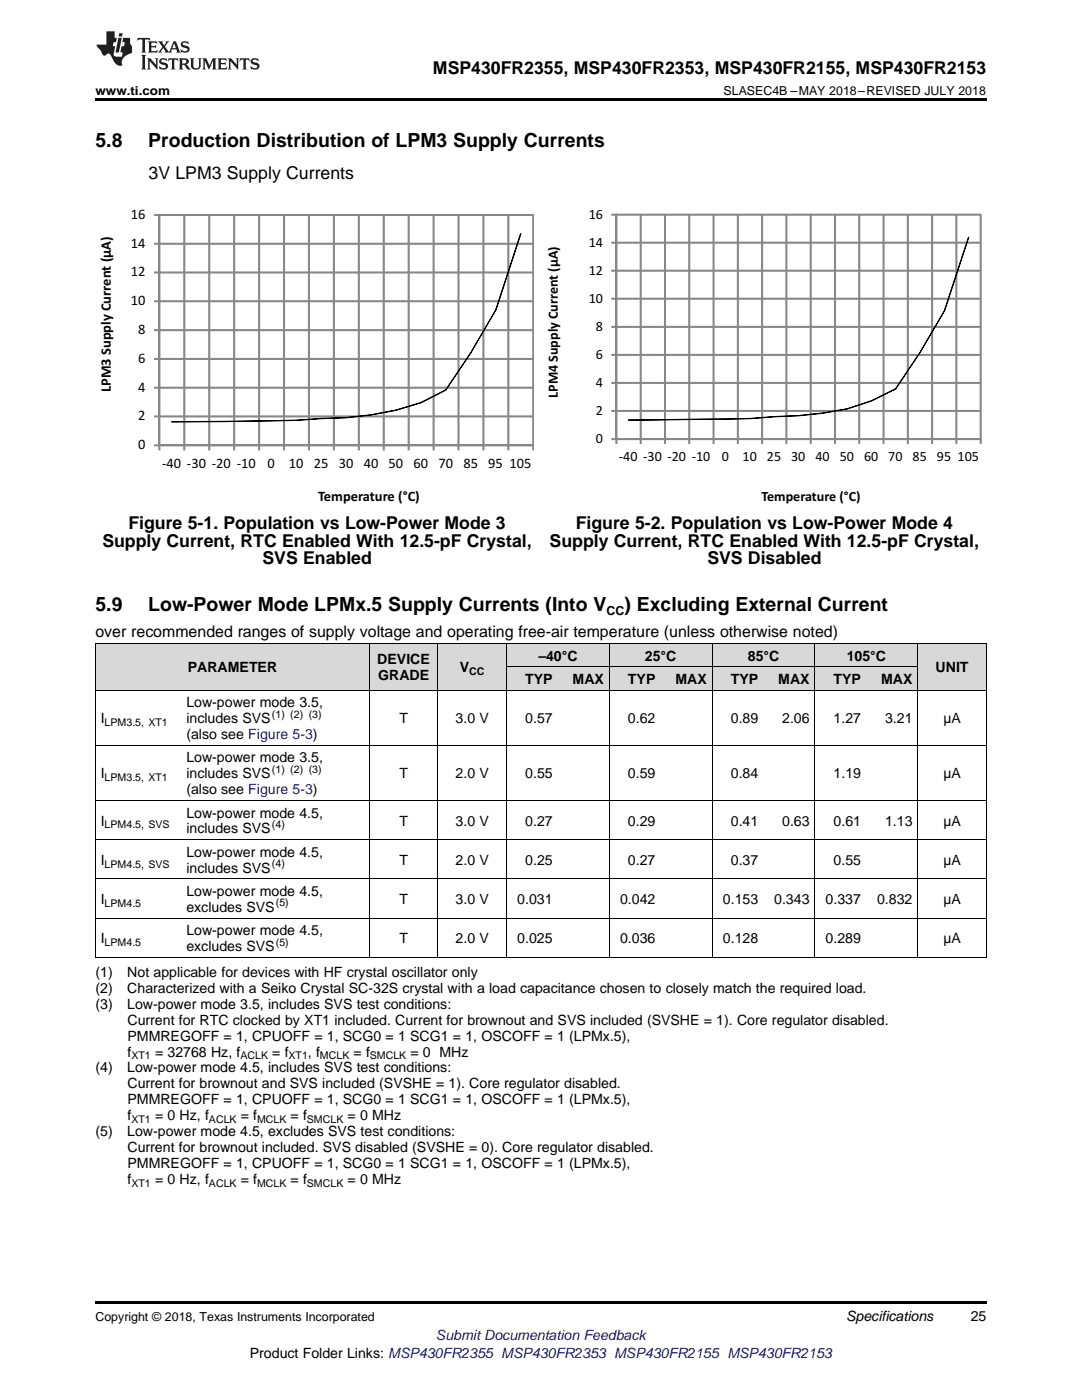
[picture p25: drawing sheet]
<svg xmlns="http://www.w3.org/2000/svg" width="216mm" height="279mm" viewBox="0 0 216 279" stroke-linecap="round" stroke-linejoin="round" font-family="sans-serif">
<defs><g id="words">
<g font-size="3.9">
<text x="19" y="29.3">5.8</text>
<text x="29.6" y="29.3">Production Distribution of LPM3 Supply Currents</text>
<text x="19" y="122">5.9</text>
<text x="29.6" y="122">Low-Power Mode LPMx.5 Supply Currents (Into V</text>
<text x="124.6" y="122">) Excluding External Current</text>
</g>
<g font-size="3.5">
<text x="86.4" y="14.8">MSP430FR2355, MSP430FR2353, MSP430FR2155, MSP430FR2153</text>
<text x="29.6" y="35.6">3V LPM3 Supply Currents</text>
<text x="25.6" y="105.6">Figure 5-1. Population vs Low-Power Mode 3</text>
<text x="114.9" y="105.6">Figure 5-2. Population vs Low-Power Mode 4</text>
<text x="20.4" y="109.1">Supply Current, RTC Enabled With 12.5-pF Crystal,</text>
<text x="52.4" y="112.6">SVS Enabled</text>
<text x="109.7" y="109.1">Supply Current, RTC Enabled With 12.5-pF Crystal,</text>
<text x="141.1" y="112.6">SVS Disabled</text>
</g>
<text font-size="3.2" x="19" y="127.2">over recommended ranges of supply voltage and operating free-air temperature (unless otherwise noted)</text>
<g font-size="2.9">
<text x="26.1" y="43.7">16</text>
<text x="26.1" y="49.4">14</text>
<text x="26.1" y="55.2">12</text>
<text x="26.1" y="60.9">10</text>
<text x="27.6" y="66.7">8</text>
<text x="27.6" y="72.4">6</text>
<text x="22.1" y="78.2" transform="rotate(-90 22.1 78.2)">LPM3 Supply Current (µA)</text>
<text x="27.6" y="83.9">2</text>
<text x="27.6" y="78.2">4</text>
<text x="27.6" y="89.7">0</text>
<text x="32.3" y="93.4">-40 -30 -20 -10</text>
<text x="53.4" y="93.4">0</text>
<text x="57.6" y="93.4">10</text>
<text x="62.6" y="93.4">25</text>
<text x="67.6" y="93.4">30</text>
<text x="72.6" y="93.4">40</text>
<text x="77.5" y="93.4">50</text>
<text x="82.5" y="93.4">60</text>
<text x="87.5" y="93.4">70</text>
<text x="92.5" y="93.4">85</text>
<text x="97.4" y="93.4">95 105</text>
<text x="63.5" y="100.1">Temperature (°C)</text>
</g>
<g font-size="2.8">
<text x="117.5" y="43.6">16</text>
<text x="117.5" y="49.2">14</text>
<text x="117.5" y="54.8">12</text>
<text x="117.5" y="60.4">10</text>
<text x="118.9" y="71.6">6</text>
<text x="118.9" y="66">8</text>
<text x="118.9" y="77.2">4</text>
<text x="111.3" y="79.4" transform="rotate(-90 111.3 79.4)">LPM4 Supply Current (µA)</text>
<text x="118.9" y="82.8">2</text>
<text x="118.9" y="88.4">0</text>
<text x="123.5" y="92.1">-40 -30 -20 -10</text>
<text x="144" y="92.1">0</text>
<text x="148.2" y="92.1">10</text>
<text x="153" y="92.1">25</text>
<text x="157.9" y="92.1">30</text>
<text x="162.7" y="92.1">40</text>
<text x="167.6" y="92.1">50</text>
<text x="172.4" y="92.1">60</text>
<text x="177.2" y="92.1">70</text>
<text x="182.1" y="92.1">85</text>
<text x="186.9" y="92.1">95 105</text>
<text x="151.9" y="99.9">Temperature (°C)</text>
<text x="107.4" y="131.8">–40</text>
<text x="112.1" y="131.8">°C</text>
<text x="128.7" y="131.8">25°C</text>
<text x="149.2" y="131.8">85°C</text>
<text x="168.9" y="131.8">105</text>
<text x="173.6" y="131.8">°C</text>
<text x="37.5" y="134.2">PARAMETER</text>
<text x="75.3" y="132.6">DEVICE</text>
<text x="75.5" y="135.7">GRADE</text>
<text x="91.8" y="134.2">V</text>
<text x="104.8" y="136.5">TYP</text>
<text x="114.3" y="136.5">MAX</text>
<text x="125.3" y="136.5">TYP</text>
<text x="134.8" y="136.5">MAX</text>
<text x="145.8" y="136.5">TYP</text>
<text x="155.3" y="136.5">MAX</text>
<text x="166.3" y="136.5">TYP</text>
<text x="175.8" y="136.5">MAX</text>
<text x="186.7" y="134.2">UNIT</text>
<text x="37.2" y="141.1">Low-power mode 3.5,</text>
<text x="20.1" y="144.3">I</text>
<text x="37.2" y="144.3">includes SVS</text>
<text x="37.2" y="147.5">(also see Figure 5-3)</text>
<text x="79.7" y="144.3">T</text>
<text x="90.9" y="144.3">3.0 V</text>
<text x="104.8" y="144.3">0.57</text>
<text x="125.3" y="144.3">0.62</text>
<text x="145.8" y="144.3">0.89</text>
<text x="156.1" y="144.3">2.06</text>
<text x="166.3" y="144.3">1.27</text>
<text x="176.6" y="144.3">3.21</text>
<text x="188.2" y="144.3">µA</text>
<text x="20.1" y="155.3">I</text>
<text x="37.2" y="152.2">Low-power mode 3.5,</text>
<text x="37.2" y="155.3">includes SVS</text>
<text x="79.7" y="155.3">T</text>
<text x="90.9" y="155.3">2.0 V</text>
<text x="104.8" y="155.3">0.55</text>
<text x="125.3" y="155.3">0.59</text>
<text x="145.8" y="155.3">0.84</text>
<text x="166.3" y="155.3">1.19</text>
<text x="188.2" y="155.3">µA</text>
<text x="37.2" y="158.5">(also see Figure 5-3)</text>
<text x="20.1" y="164.7">I</text>
<text x="37.2" y="163.2">Low-power mode 4.5,</text>
<text x="37.2" y="166.3">includes SVS</text>
<text x="79.7" y="164.7">T</text>
<text x="90.9" y="164.7">3.0 V</text>
<text x="104.8" y="164.7">0.27</text>
<text x="125.3" y="164.7">0.29</text>
<text x="145.8" y="164.7">0.41</text>
<text x="156.1" y="164.7">0.63</text>
<text x="166.3" y="164.7">0.61</text>
<text x="176.6" y="164.7">1.13</text>
<text x="188.2" y="164.7">µA</text>
<text x="20.1" y="172.6">I</text>
<text x="37.2" y="171">Low-power mode 4.5,</text>
<text x="79.7" y="172.6">T</text>
<text x="90.9" y="172.6">2.0 V</text>
<text x="104.8" y="172.6">0.25</text>
<text x="125.3" y="172.6">0.27</text>
<text x="145.8" y="172.6">0.37</text>
<text x="166.3" y="172.6">0.55</text>
<text x="188.2" y="172.6">µA</text>
<text x="37.2" y="174.2">includes SVS</text>
<text x="37.2" y="178.8">Low-power mode 4.5,</text>
<text x="20.1" y="180.4">I</text>
<text x="37.2" y="182">excludes SVS</text>
<text x="79.7" y="180.4">T</text>
<text x="90.9" y="180.4">3.0 V</text>
<text x="103.2" y="180.4">0.031</text>
<text x="123.7" y="180.4">0.042</text>
<text x="144.3" y="180.4">0.153</text>
<text x="154.5" y="180.4">0.343</text>
<text x="164.7" y="180.4">0.337</text>
<text x="175" y="180.4">0.832</text>
<text x="188.2" y="180.4">µA</text>
<text x="20.1" y="188.2">I</text>
<text x="37.2" y="186.7">Low-power mode 4.5,</text>
<text x="37.2" y="189.8">excludes SVS</text>
<text x="79.7" y="188.2">T</text>
<text x="90.9" y="188.2">2.0 V</text>
<text x="103.2" y="188.2">0.025</text>
<text x="123.7" y="188.2">0.036</text>
<text x="144.3" y="188.2">0.128</text>
<text x="164.7" y="188.2">0.289</text>
<text x="188.2" y="188.2">µA</text>
<text x="19" y="195">(1)</text>
<text x="25.4" y="195">Not applicable for devices with HF crystal oscillator only</text>
<text x="19" y="198.2">(2)</text>
<text x="19" y="201.3">(3)</text>
<text x="25.4" y="198.2">Characterized with a Seiko Crystal SC-32S crystal with a load capacitance chosen to closely match the required load.</text>
<text x="25.4" y="201.3">Low-power mode 3.5, includes SVS test conditions:</text>
<text x="25.4" y="204.5">Current for RTC clocked by XT1 included. Current for brownout and SVS included (SVSHE = 1). Core regulator disabled.</text>
<text x="25.4" y="207.7">PMMREGOFF = 1, CPUOFF = 1, SCG0 = 1 SCG1 = 1, OSCOFF = 1 (LPMx.5),</text>
<text x="19" y="214">(4)</text>
<text x="25.4" y="214">Low-power mode 4.5, includes SVS test conditions:</text>
<text x="25.4" y="210.9">f</text>
<text x="30.9" y="210.9">= 32768 Hz, f</text>
<text x="54.3" y="210.9">= f</text>
<text x="61.4" y="210.9">, f</text>
<text x="70.6" y="210.9">= f</text>
<text x="81.9" y="210.9">= 0 MHz</text>
<text x="25.4" y="217.2">Current for brownout and SVS included (SVSHE = 1). Core regulator disabled.</text>
<text x="25.4" y="220.4">PMMREGOFF = 1, CPUOFF = 1, SCG0 = 1 SCG1 = 1, OSCOFF = 1 (LPMx.5),</text>
<text x="19" y="226.7">(5)</text>
<text x="25.4" y="226.7">Low-power mode 4.5, excludes SVS test conditions:</text>
<text x="25.4" y="223.6">f</text>
<text x="30.9" y="223.6">= 0 Hz, f</text>
<text x="48" y="223.6">= f</text>
<text x="58" y="223.6">= f</text>
<text x="69.4" y="223.6">= 0 MHz</text>
<text x="25.4" y="229.9">Current for brownout included. SVS disabled (SVSHE = 0). Core regulator disabled.</text>
<text x="25.4" y="233.1">PMMREGOFF = 1, CPUOFF = 1, SCG0 = 1 SCG1 = 1, OSCOFF = 1 (LPMx.5),</text>
<text x="25.4" y="236.3">f</text>
<text x="30.9" y="236.3">= 0 Hz, f</text>
<text x="48" y="236.3">= f</text>
<text x="58" y="236.3">= f</text>
<text x="69.4" y="236.3">= 0 MHz</text>
<text x="168.8" y="263.6">Specifications</text>
<text x="193.7" y="263.6">25</text>
<text x="49.8" y="270.9">Product Folder Links: MSP430FR2355 MSP430FR2353 MSP430FR2155 MSP430FR2153</text>
</g>
<text font-size="2.8" fill="#00f" x="87" y="267.4">Submit Documentation Feedback</text>
<g font-size="2.5">
<text x="19" y="19">www.ti.com</text>
<text x="144.4" y="19">SLASEC4B –MAY 2018–REVISED JULY 2018</text>
<text x="121" y="122.8">CC</text>
<text x="19" y="263.6">Copyright © 2018, Texas Instruments Incorporated</text>
</g>
<g font-size="2.1">
<text x="93.6" y="134.7">CC</text>
<text x="54.3" y="143.2">(1) (2) (3)</text>
<text x="20.9" y="144.9">LPM3.5, XT1</text>
<text x="20.9" y="155.9">LPM3.5, XT1</text>
<text x="54.3" y="154.2">(1) (2) (3)</text>
<text x="20.9" y="165.3">LPM4.5, SVS</text>
<text x="54.3" y="165.2">(4)</text>
<text x="20.9" y="173.1">LPM4.5, SVS</text>
<text x="54.3" y="173">(4)</text>
<text x="20.9" y="181">LPM4.5</text>
<text x="55.1" y="180.9">(5)</text>
<text x="20.9" y="188.8">LPM4.5</text>
<text x="55" y="188.7">(5)</text>
<text x="26.2" y="211.4">XT1</text>
<text x="48" y="211.4">ACLK</text>
<text x="57.6" y="211.4">XT1</text>
<text x="63.8" y="211.4">MCLK</text>
<text x="73.8" y="211.4">SMCLK</text>
<text x="26.2" y="224.1">XT1</text>
<text x="41.7" y="224.1">ACLK</text>
<text x="51.3" y="224.1">MCLK</text>
<text x="61.2" y="224.1">SMCLK</text>
<text x="26.2" y="236.8">XT1</text>
<text x="41.7" y="236.8">ACLK</text>
<text x="51.3" y="236.8">MCLK</text>
<text x="61.2" y="236.8">SMCLK</text>
</g>
</g></defs>
<g fill="#d8d8d8">
<path d="M19 128.4h17.1v9.4h-17.1z"/>
<path d="M36.1 128.4h37.6v9.4h-37.6z"/>
<path d="M73.7 128.4h13.7v9.4h-13.7z"/>
<path d="M87.4 128.4h13.7v9.4h-13.7z"/>
<path d="M183.2 128.4h13.6v9.4h-13.6z"/>
<path d="M101.1 133.1h10.2v4.7h-10.2z"/>
<path d="M111.3 133.1h10.3v4.7h-10.3z"/>
<path d="M121.6 133.1h10.3v4.7h-10.3z"/>
<path d="M131.9 133.1h10.2v4.7h-10.2z"/>
<path d="M142.1 133.1h10.3v4.7h-10.3z"/>
<path d="M152.4 133.1h10.2v4.7h-10.2z"/>
<path d="M162.6 133.1h10.3v4.7h-10.3z"/>
<path d="M172.9 133.1h10.3v4.7h-10.3z"/>
<path d="M101.1 128.4h10.2v4.7h-10.2z"/>
<path d="M111.3 128.4h10.3v4.7h-10.3z"/>
<path d="M121.6 128.4h10.3v4.7h-10.3z"/>
<path d="M131.9 128.4h10.2v4.7h-10.2z"/>
<path d="M142.1 128.4h10.3v4.7h-10.3z"/>
<path d="M152.4 128.4h10.2v4.7h-10.2z"/>
<path d="M162.6 128.4h10.3v4.7h-10.3z"/>
<path d="M172.9 128.4h10.3v4.7h-10.3z"/>
</g>
<path d="M19 259.7h177.8v.5h-177.8z" fill="#000"/>
<g fill="none" stroke="#000" stroke-width=".2">
<path d="M19 137.7h177.8M19 128.4h177.8M19.1 128.4v62.7M73.7 128.4v62.7M87.4 128.4v62.7M101.1 128.4v62.7M101.1 133.1h82M121.5 128.4v62.7M142.1 128.4v62.7M162.6 128.4v62.7M183.1 128.4v62.7M196.8 128.4v62.7"/>
<path d="M19 159.7h177.8M19 148.7h177.8M19 175.4h177.8M19 167.6h177.8M19 191h177.8M19 183.2h177.8"/>
</g>
<path d="M31.8 83h74.6v.2h-74.6zM31.8 77.3h74.6v.2h-74.6zM31.8 71.5h74.6v.2h-74.6zM31.8 65.8h74.6v.2h-74.6zM31.8 60h74.6v.2h-74.6zM31.8 54.3h74.6v.2h-74.6zM31.8 48.5h74.6v.2h-74.6zM31.8 42.8h74.6v.2h-74.6z" fill="#878787"/>
<path d="M31.8 54.3h74.6v.2h-74.6zM31.8 48.5h74.6v.2h-74.6zM31.8 42.8h74.6v.2h-74.6zM31.8 77.3h74.6v.2h-74.6zM31.8 71.5h74.6v.2h-74.6zM31.8 65.8h74.6v.2h-74.6zM31.8 60h74.6v.2h-74.6zM31.8 83h74.6v.2h-74.6z" fill="none" stroke="#878787" stroke-width=".2"/>
<path d="M36.7 42.9h.2v46h-.2zM41.6 42.9h.3v46h-.3zM46.6 42.9h.2v46h-.2zM51.6 42.9h.2v46h-.2zM56.6 42.9h.2v46h-.2zM61.5 42.9h.3v46h-.3zM66.5 42.9h.2v46h-.2zM71.5 42.9h.2v46h-.2zM76.5 42.9h.2v46h-.2zM81.4 42.9h.2v46h-.2zM86.4 42.9h.2v46h-.2zM91.4 42.9h.2v46h-.2zM96.4 42.9h.2v46h-.2zM101.3 42.9h.2v46h-.2zM106.3 42.9h.2v46h-.2z" fill="#878787"/>
<g fill="none" stroke="#878787" stroke-width=".2">
<path d="M31.7 42.9h.2v46h-.2zM36.7 42.9h.2v46h-.2zM41.6 42.9h.3v46h-.3zM46.6 42.9h.2v46h-.2zM51.6 42.9h.2v46h-.2zM56.6 42.9h.2v46h-.2zM61.5 42.9h.3v46h-.3zM66.5 42.9h.2v46h-.2zM71.5 42.9h.2v46h-.2zM76.5 42.9h.2v46h-.2zM81.4 42.9h.2v46h-.2zM86.4 42.9h.2v46h-.2z"/>
<path d="M91.4 42.9h.2v46h-.2zM96.4 42.9h.2v46h-.2zM101.3 42.9h.2v46h-.2zM106.3 42.9h.2v46h-.2z"/>
</g>
<path d="M31.8 42.9v46" fill="none" stroke="#878787" stroke-width=".21"/>
<path d="M30.9 88.8h.9v.2h-.9zM30.9 83h.9v.2h-.9zM30.9 77.3h.9v.2h-.9zM30.9 71.5h.9v.2h-.9zM30.9 65.8h.9v.2h-.9zM30.9 60h.9v.2h-.9zM30.9 54.3h.9v.2h-.9zM30.9 48.5h.9v.2h-.9zM30.9 42.8h.9v.2h-.9z" fill="#878787"/>
<path d="M30.9 54.3h.9v.2h-.9zM30.9 48.5h.9v.2h-.9zM30.9 42.8h.9v.2h-.9zM30.9 77.3h.9v.2h-.9zM30.9 71.5h.9v.2h-.9zM30.9 65.8h.9v.2h-.9zM30.9 60h.9v.2h-.9zM30.9 88.8h.9v.2h-.9zM30.9 83h.9v.2h-.9zM31.8 88.8h74.6v.2h-74.6z" fill="none" stroke="#878787" stroke-width=".2"/>
<path d="M31.8 88.9h74.6" fill="none" stroke="#878787" stroke-width=".21"/>
<path d="M31.7 88.9h.2v.9h-.2zM36.7 88.9h.2v.9h-.2zM41.6 88.9h.3v.9h-.3zM46.6 88.9h.2v.9h-.2zM51.6 88.9h.2v.9h-.2zM56.6 88.9h.2v.9h-.2zM61.5 88.9h.3v.9h-.3zM66.5 88.9h.2v.9h-.2zM71.5 88.9h.2v.9h-.2zM76.5 88.9h.2v.9h-.2zM81.4 88.9h.2v.9h-.2zM86.4 88.9h.2v.9h-.2zM91.4 88.9h.2v.9h-.2zM96.4 88.9h.2v.9h-.2zM101.3 88.9h.2v.9h-.2zM106.3 88.9h.2v.9h-.2z" fill="#878787"/>
<g fill="none" stroke="#878787" stroke-width=".2">
<path d="M31.7 88.9h.2v.9h-.2zM36.7 88.9h.2v.9h-.2zM41.6 88.9h.3v.9h-.3zM46.6 88.9h.2v.9h-.2zM51.6 88.9h.2v.9h-.2zM56.6 88.9h.2v.9h-.2zM61.5 88.9h.3v.9h-.3zM66.5 88.9h.2v.9h-.2zM71.5 88.9h.2v.9h-.2zM76.5 88.9h.2v.9h-.2zM81.4 88.9h.2v.9h-.2zM86.4 88.9h.2v.9h-.2z"/>
<path d="M91.4 88.9h.2v.9h-.2zM96.4 88.9h.2v.9h-.2zM101.3 88.9h.2v.9h-.2zM106.3 88.9h.2v.9h-.2z"/>
</g>
<path d="M34.3 84.2l9.9-.1a445.2 445.2 0 0 0 24.9-.8l5-.5 4.9-1 5-1.5 5-2.5 4.9-7.4 5-8.5 5-15.3-4.9 15.3a163.3 163.3 0 0 1-10 16l-5 2.5a60.7 60.7 0 0 1-19.9 3.2 368.4 368.4 0 0 1-24.9 .6z" fill="#000"/>
<path d="M34.3 84.2l9.9-.1a445.2 445.2 0 0 0 24.9-.8l5-.5 4.9-1 5-1.5 5-2.5 4.9-7.4 5-8.5 5-15.3-4.9 15.3a163.3 163.3 0 0 1-10 16l-5 2.5a60.7 60.7 0 0 1-19.9 3.2 368.4 368.4 0 0 1-24.9 .6z" fill="none" stroke="#000" stroke-width=".2"/>
<path d="M123 81.9h72.7v.2h-72.7zM123 76.3h72.7v.2h-72.7zM123 70.7h72.7v.2h-72.7zM123 65.1h72.7v.2h-72.7zM123 59.5h72.7v.2h-72.7zM123 53.9h72.7v.2h-72.7zM123 48.3h72.7v.2h-72.7zM123 42.7h72.7v.2h-72.7z" fill="#878787"/>
<path d="M123 59.5h72.7v.2h-72.7zM123 53.9h72.7v.2h-72.7zM123 48.3h72.7v.2h-72.7zM123 42.7h72.7v.2h-72.7zM123 76.3h72.7v.2h-72.7zM123 70.7h72.7v.2h-72.7zM123 65.1h72.7v.2h-72.7zM123 81.9h72.7v.2h-72.7z" fill="none" stroke="#878787" stroke-width=".2"/>
<path d="M127.7 42.8h.2v44.8h-.2zM132.6 42.8h.2v44.8h-.2zM137.4 42.8h.2v44.8h-.2zM142.3 42.8h.2v44.8h-.2zM147.1 42.8h.2v44.8h-.2zM152 42.8h.2v44.8h-.2zM156.8 42.8h.2v44.8h-.2zM161.7 42.8h.2v44.8h-.2zM166.5 42.8h.2v44.8h-.2zM171.4 42.8h.2v44.8h-.2zM176.2 42.8h.2v44.8h-.2zM181 42.8h.2v44.8h-.2zM185.9 42.8h.2v44.8h-.2zM190.7 42.8h.2v44.8h-.2zM195.6 42.8h.2v44.8h-.2z" fill="#878787"/>
<g fill="none" stroke="#878787" stroke-width=".2">
<path d="M122.9 42.8h.2v44.8h-.2zM123 42.8v44.8M127.7 42.8h.2v44.8h-.2zM132.6 42.8h.2v44.8h-.2zM137.4 42.8h.2v44.8h-.2zM142.3 42.8h.2v44.8h-.2zM147.1 42.8h.2v44.8h-.2zM152 42.8h.2v44.8h-.2zM156.8 42.8h.2v44.8h-.2zM161.7 42.8h.2v44.8h-.2zM166.5 42.8h.2v44.8h-.2zM171.4 42.8h.2v44.8h-.2z"/>
<path d="M176.2 42.8h.2v44.8h-.2zM181 42.8h.2v44.8h-.2zM185.9 42.8h.2v44.8h-.2zM190.7 42.8h.2v44.8h-.2zM195.6 42.8h.2v44.8h-.2z"/>
</g>
<path d="M122.1 87.5h.9v.2h-.9zM122.1 81.9h.9v.2h-.9zM122.1 76.3h.9v.2h-.9zM122.1 70.7h.9v.2h-.9zM122.1 65.1h.9v.2h-.9zM122.1 59.5h.9v.2h-.9zM122.1 53.9h.9v.2h-.9zM122.1 48.3h.9v.2h-.9zM122.1 42.7h.9v.2h-.9z" fill="#878787"/>
<path d="M122.1 59.5h.9v.2h-.9zM122.1 53.9h.9v.2h-.9zM122.1 48.3h.9v.2h-.9zM122.1 42.7h.9v.2h-.9zM122.1 76.3h.9v.2h-.9zM122.1 70.7h.9v.2h-.9zM122.1 65.1h.9v.2h-.9zM122.1 87.5h.9v.2h-.9zM122.1 81.9h.9v.2h-.9zM123 87.5h72.7v.2h-72.7zM123 87.6h72.7" fill="none" stroke="#878787" stroke-width=".2"/>
<path d="M122.9 87.6h.2v.9h-.2zM127.7 87.6h.2v.9h-.2zM132.6 87.6h.2v.9h-.2zM137.4 87.6h.2v.9h-.2zM142.3 87.6h.2v.9h-.2zM147.1 87.6h.2v.9h-.2zM152 87.6h.2v.9h-.2zM156.8 87.6h.2v.9h-.2zM161.7 87.6h.2v.9h-.2zM166.5 87.6h.2v.9h-.2zM171.4 87.6h.2v.9h-.2zM176.2 87.6h.2v.9h-.2zM181 87.6h.2v.9h-.2zM185.9 87.6h.2v.9h-.2zM190.7 87.6h.2v.9h-.2zM195.6 87.6h.2v.9h-.2z" fill="#878787"/>
<g fill="none" stroke="#878787" stroke-width=".2">
<path d="M122.9 87.6h.2v.9h-.2zM127.7 87.6h.2v.9h-.2zM132.6 87.6h.2v.9h-.2zM137.4 87.6h.2v.9h-.2zM142.3 87.6h.2v.9h-.2zM147.1 87.6h.2v.9h-.2zM152 87.6h.2v.9h-.2zM156.8 87.6h.2v.9h-.2zM161.7 87.6h.2v.9h-.2zM166.5 87.6h.2v.9h-.2zM171.4 87.6h.2v.9h-.2zM176.2 87.6h.2v.9h-.2z"/>
<path d="M181 87.6h.2v.9h-.2zM185.9 87.6h.2v.9h-.2zM190.7 87.6h.2v.9h-.2zM195.6 87.6h.2v.9h-.2z"/>
</g>
<path d="M19 19.5h177.8v.5h-177.8zM125.4 83.8l9.7-.1a335.9 335.9 0 0 0 24.3-.8l4.8-.5 4.8-.8 4.9-1.6 4.8-2.4 4.9-7.2 4.8-8.3 4.9-14.8-4.8 14.8a163.9 163.9 0 0 1-9.8 15.5l-4.8 2.4-4.9 1.6-4.8 .9-4.8 .5-4.9 .2a325.5 325.5 0 0 1-24.2 .6z" fill="#000"/>
<path d="M125.4 83.8l9.7-.1a335.9 335.9 0 0 0 24.3-.8l4.8-.5 4.8-.8 4.9-1.6 4.8-2.4 4.9-7.2 4.8-8.3 4.9-14.8-4.8 14.8a163.9 163.9 0 0 1-9.8 15.5l-4.8 2.4-4.9 1.6-4.8 .9-4.8 .5-4.9 .2a325.5 325.5 0 0 1-24.2 .6z" fill="none" stroke="#000" stroke-width=".2"/>
<g fill="#231f20">
<path d="M27.5 7.6l-.1 .5 .4-.2h.6v.1v2.1l-.2 .4h1l-.3-.4v-2.1l.1-.1h.5l.5 .2-.2-.5zM29.5 8.3l.2 .3v1.5l-.2 .4h1.8l.2-.6a1.04 1.04 0 0 1-1.3 .2v-.7h.6l.3 .2v-.6l-.3 .2h-.6v-.6l.8-.1 .4 .3-.2-.5zM31.5 8.3l.9 1.1-.9 1.1h.8l-.2-.2 .5-.7 .4 .7-.2 .2h1.5l-.1-.2 .1-.4h.9l.1 .4-.2 .2h1l-.3-.3-.7-1.9h-.5l-.9 2-.8-1 .9-1h-.8l.1 .3-.3 .5-.4-.6 .2-.2zM34.7 8.6l.4 1h-.7zM36.3 8.4a.63 .63 0 0 0-.2 .7 .63 .63 0 0 0 .6 .4l.6 .2 .1 .2a.75 .75 0 0 1-.7 .4 .75 .75 0 0 1-.6-.5l.1 .7 .1-.1a1.11 1.11 0 0 0 1.5-.6 1.13 1.13 0 0 0-1.2-.8l-.1-.4a1.04 1.04 0 0 1 1.2 .2l-.2-.5-.1 .1-.5-.2zM28.2 10.9l.2 .4v2.2l-.2 .4h1l-.3-.4v-2.2l.3-.4zM29.3 11.6l.3 .4v1.5l-.3 .4h.8l-.2-.4v-1.3l1.5 1.7v-1.9l.2-.4h-.7l.2 .4v.9l-1.1-1.3zM32 11.8a.62 .62 0 0 0-.2 .7 .62 .62 0 0 0 .6 .4l.6 .1 .1 .3a.76 .76 0 0 1-.7 .3 .76 .76 0 0 1-.6-.4l.1 .7 .1-.1a1.11 1.11 0 0 0 1.5-.6 1.13 1.13 0 0 0-1.2-.8l-.1-.4a1.04 1.04 0 0 1 1.2 .2l-.2-.6-.1 .1-.5-.1zM33.7 11.6l-.2 .6a.61 .61 0 0 1 .8-.3v1.6l-.2 .4h.9l-.2-.4v-1.6a.63 .63 0 0 1 .8 .3l-.2-.6zM35.6 11.6l.3 .4v1.5l-.3 .4h1l-.2-.2v-.8l.5 .2a.76 .76 0 0 0 1.2 .7l-1-1a.58 .58 0 0 0 .6-.5 .58 .58 0 0 0-.5-.6zM36.4 11.9h.1a.45 .45 0 0 1 .5 .1 .45 .45 0 0 1 .1 .5l-.7 .2zM37.9 11.6l.2 .2a2.17 2.17 0 0 0 .3 1.9 .99 .99 0 0 0 1.6-.6v-1.1l.2-.4h-.7l.2 .2a1.92 1.92 0 0 1-.2 1.8 .6 .6 0 0 1-.9-.5v-1.1l.2-.4zM40.4 11.6l.2 .4v1.5l-.2 .4h.7l-.2-.4v-1.4l.8 1.8 .8-1.8v1.4l-.2 .4h.9l-.2-.4v-1.5l.2-.4h-.8l-.6 1.5-.6-1.5zM43.4 11.6l.2 .4v1.5l-.2 .4h1.8l.2-.6a1.04 1.04 0 0 1-1.3 .1v-.6h.5l.4 .2v-.6l-.4 .2h-.5v-.7h.8l.3 .3-.1-.6zM45.5 11.6l.2 .4v1.5l-.2 .4h.7l-.2-.4v-1.3l1.5 1.7v-1.9l.2-.4h-.7l.2 .4v.9l-1.1-1.3zM47.9 11.6l-.1 .6a.61 .61 0 0 1 .8-.3v1.6l-.3 .4h1l-.3-.4 .1-1.6a.63 .63 0 0 1 .7 .3l-.1-.6zM50.2 11.8a.62 .62 0 0 0-.2 .7 .62 .62 0 0 0 .6 .4l.6 .1 .2 .3a.76 .76 0 0 1-.8 .3 .76 .76 0 0 1-.6-.4l.1 .7 .2-.1a1.11 1.11 0 0 0 1.5-.6 1.13 1.13 0 0 0-1.3-.8l-.1-.4a1.04 1.04 0 0 1 1.2 .2l-.1-.6-.2 .1-.5-.1z"/>
<path d="M21.2 6.3v2.6h-1.9l.1 .4 .7 .9a.91 .91 0 0 0 1 .8 .56 .56 0 0 1 .5-.3 .56 .56 0 0 1 .5 .3l.4 .8a1.53 1.53 0 0 0 1.9 1.2 1.54 1.54 0 0 1 1-2.1l.9-.3v-1.4a1.52 1.52 0 0 1-.3-1.6h-1.4l-.2 .8h.5l-.2 .8h-.4l-.2 1v.2l.4 .1-.2 .8a1.93 1.93 0 0 1-1.6-.3l.3-1.8h-.5l.2-.8h.4l.2-.8h-.4v-1.3zM23.6 7.6l-.6 2.9h.7l.6-2.9zM23.8 6.6l-.1 .7h.6l.2-.7z"/>
</g>
<use href="#words"/>
</svg>
